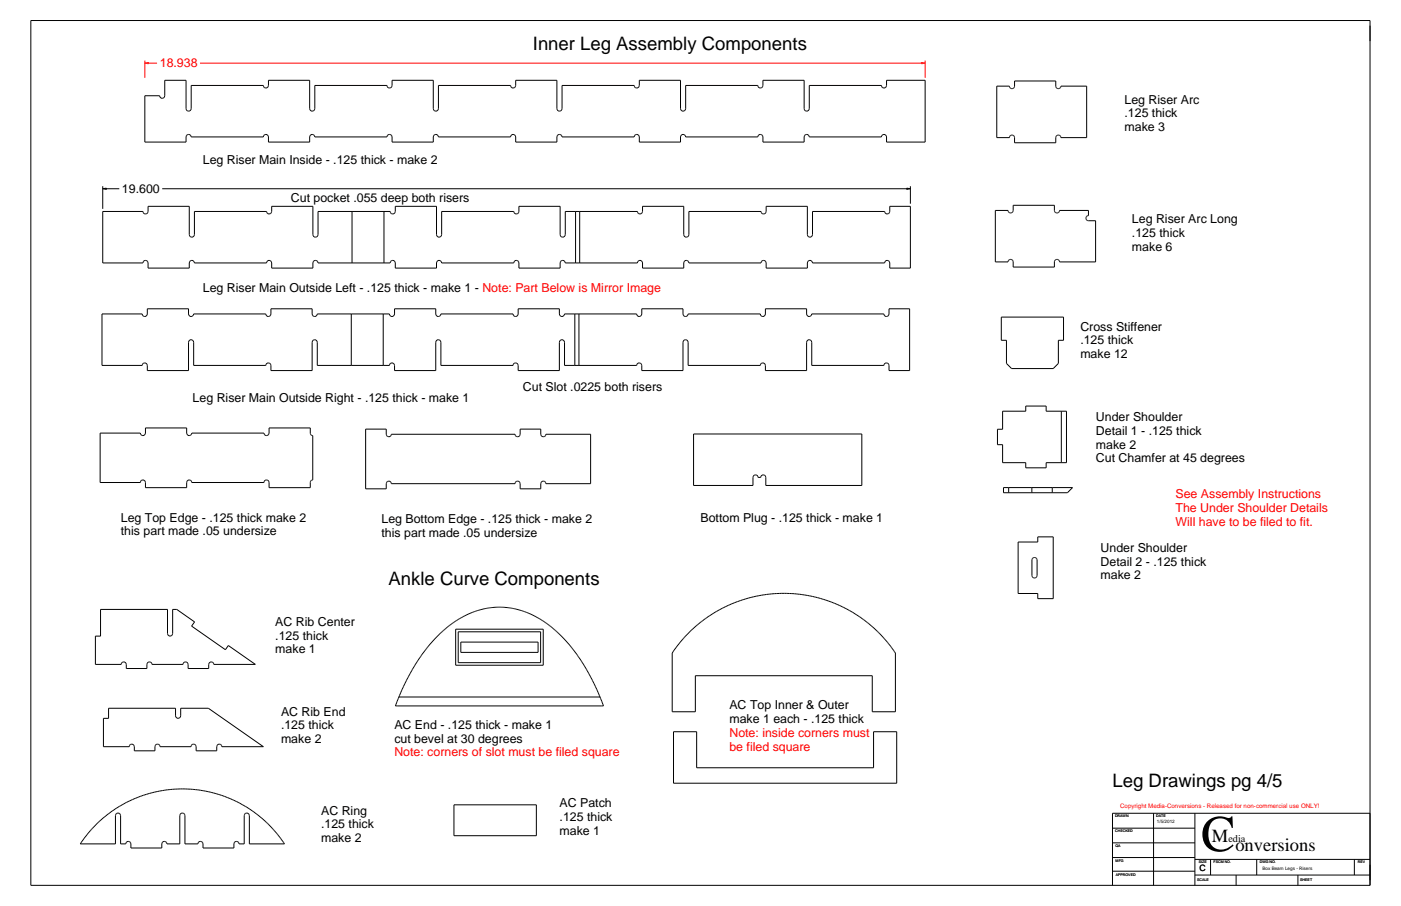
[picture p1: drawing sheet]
<svg xmlns="http://www.w3.org/2000/svg" width="864mm" height="559mm" viewBox="0 0 864 559" stroke-linecap="round" stroke-linejoin="round" font-family="sans-serif">
<defs><g id="words">
<text font-size="31.8" x="740" y="525">C</text>
<g font-size="11.4">
<text x="328" y="31">Inner Leg Assembly Components</text>
<text x="239" y="361">Ankle Curve Components</text>
<text x="686" y="485">Leg Drawings pg 4/5</text>
<text x="747" y="520">M</text>
<text x="761" y="525">onversions</text>
</g>
<g font-size="7.6" fill="#f00">
<text x="99" y="41">18.938</text>
<text x="725" y="307">See Assembly Instructions</text>
<text x="725" y="316">The Under Shoulder Details</text>
<text x="725" y="324">Will have to be filed to fit.</text>
<text x="450" y="455">Note: inside corners must</text>
<text x="243" y="467">Note: corners of slot must be filed square</text>
<text x="450" y="463">be filed square</text>
</g>
<g font-size="7.6">
<text x="693" y="64">Leg Riser Arc</text>
<text x="693" y="72">.125 thick</text>
<text x="693" y="81">make 3</text>
<text x="125" y="101">Leg Riser Main Inside - .125 thick - make 2</text>
<text x="75" y="119">19.600</text>
<text x="179" y="125">Cut pocket .055 deep both risers</text>
<text x="698" y="138">Leg Riser Arc Long</text>
<text x="698" y="146">.125 thick</text>
<text x="698" y="155">make 6</text>
<text x="125" y="180">Leg Riser Main Outside Left - .125 thick - make 1 - Note: Part Below is Mirror Image</text>
<text x="666" y="204">Cross Stiffener</text>
<text x="666" y="212">.125 thick</text>
<text x="666" y="221">make 12</text>
<text x="322" y="241">Cut Slot .0225 both risers</text>
<text x="119" y="248">Leg Riser Main Outside Right - .125 thick - make 1</text>
<text x="676" y="260">Under Shoulder</text>
<text x="676" y="268">Detail 1 - .125 thick</text>
<text x="676" y="277">make 2</text>
<text x="676" y="285">Cut Chamfer at 45 degrees</text>
<text x="75" y="322">Leg Top Edge - .125 thick make 2</text>
<text x="235" y="323">Leg Bottom Edge - .125 thick - make 2</text>
<text x="432" y="322">Bottom Plug - .125 thick - make 1</text>
<text x="75" y="330">this part made .05 undersize</text>
<text x="235" y="331">this part made .05 undersize</text>
<text x="678" y="340">Under Shoulder</text>
<text x="678" y="349">Detail 2 - .125 thick</text>
<text x="678" y="357">make 2</text>
<text x="170" y="386">AC Rib Center</text>
<text x="170" y="395">.125 thick</text>
<text x="170" y="403">make 1</text>
<text x="450" y="438">AC Top Inner &amp; Outer</text>
<text x="173" y="441">AC Rib End</text>
<text x="173" y="450">.125 thick</text>
<text x="243" y="450">AC End - .125 thick - make 1</text>
<text x="450" y="446">make 1 each - .125 thick</text>
<text x="173" y="458">make 2</text>
<text x="243" y="458">cut bevel at 30 degrees</text>
<text x="345" y="498">AC Patch</text>
<text x="198" y="502">AC Ring</text>
<text x="345" y="506">.125 thick</text>
<text x="198" y="511">.125 thick</text>
<text x="345" y="515">make 1</text>
<text x="198" y="519">make 2</text>
</g>
<text font-size="6.3" x="757" y="520">edia</text>
<text font-size="5.4" x="739" y="537">C</text>
<text font-size="3.8" fill="#f00" x="690" y="499">Copyright Media-Conversions - Released for non-commercial use ONLY!</text>
<g font-size="2.8">
<text x="713" y="507">1/5/2012</text>
<text x="778" y="537">Box Beam Legs - Risers</text>
</g>
<g font-size="2.2">
<text x="687" y="504">DRAWN</text>
<text x="713" y="504">DATE</text>
<text x="687" y="513">CHECKED</text>
<text x="688" y="522">QA</text>
<text x="688" y="532">MFG</text>
<text x="739" y="532">SIZE</text>
<text x="748" y="532">FSCM NO.</text>
<text x="777" y="532">DWG NO.</text>
<text x="837" y="532">REV</text>
<text x="688" y="540">APPROVED</text>
<text x="738" y="543">SCALE</text>
<text x="801" y="543">SHEET</text>
</g>
</g></defs>
<path d="M89 59h9a1.6 1.6 0 0 0 2 2 1.6 1.6 0 0 0 2-2v-9h13v17a1.6 1.6 0 0 0 1 2 1.6 1.6 0 0 0 2-2v-14h44a1.6 1.6 0 0 0 2 1 1.6 1.6 0 0 0 1-1v-3h26v17a1.6 1.6 0 0 0 1 2 1.6 1.6 0 0 0 2-2v-14h45a1.6 1.6 0 0 0 1 1 1.6 1.6 0 0 0 2-1v-3h25v17a1.6 1.6 0 0 0 2 2 1.6 1.6 0 0 0 1-2v-14h45a1.6 1.6 0 0 0 1 1 1.6 1.6 0 0 0 2-1v-3h25v17a1.6 1.6 0 0 0 2 2 1.6 1.6 0 0 0 1-2v-14h45a1.6 1.6 0 0 0 1 1 1.6 1.6 0 0 0 2-1v-3h25v17a1.6 1.6 0 0 0 2 2 1.6 1.6 0 0 0 2-2v-14h44a1.6 1.6 0 0 0 2 1 1.6 1.6 0 0 0 1-1v-3h26v17a1.6 1.6 0 0 0 1 2 1.6 1.6 0 0 0 2-2v-14h44a1.6 1.6 0 0 0 2 1 1.6 1.6 0 0 0 1-1v-3h24v38h-24v-4a1.6 1.6 0 0 0-1-1 1.6 1.6 0 0 0-2 1h-44a1.6 1.6 0 0 0-2-1 1.6 1.6 0 0 0-1 1v4h-26v-4a1.6 1.6 0 0 0-1-1 1.6 1.6 0 0 0-2 1h-44a1.6 1.6 0 0 0-2-1 1.6 1.6 0 0 0-2 1v4h-25v-4a1.6 1.6 0 0 0-2-1 1.6 1.6 0 0 0-1 1h-45a1.6 1.6 0 0 0-1-1 1.6 1.6 0 0 0-2 1v4h-25v-4a1.6 1.6 0 0 0-2-1 1.6 1.6 0 0 0-1 1h-45a1.6 1.6 0 0 0-1-1 1.6 1.6 0 0 0-2 1v4h-25v-4a1.6 1.6 0 0 0-2-1 1.6 1.6 0 0 0-1 1h-45a1.6 1.6 0 0 0-2-1 1.6 1.6 0 0 0-1 1v4h-26v-4a1.6 1.6 0 0 0-1-1 1.6 1.6 0 0 0-2 1h-44a1.6 1.6 0 0 0-2-1 1.6 1.6 0 0 0-1 1v4h-26z" fill="none" stroke="#000" stroke-width=".62"/>
<path d="M89 37v11M89 39h3zM92 39h5M123 39h445M568 39h2h-2zM570 37v11" fill="none" stroke="#f00" stroke-width=".62"/>
<g fill="#f00">
<path d="M568 39h2h-2z"/>
<path d="M89 39h3z" fill-rule="evenodd"/>
</g>
<g fill="none" stroke="#000" stroke-width=".62">
<path d="M19 13h826v533h-826zM614 53h8a1.6 1.6 0 0 0 2 2 1.6 1.6 0 0 0 1-2v-3h26v3a1.6 1.6 0 0 0 1 2 1.6 1.6 0 0 0 2-2h16v32h-16a1.6 1.6 0 0 0-2-2 1.6 1.6 0 0 0-1 2v3h-26v-3a1.6 1.6 0 0 0-1-2 1.6 1.6 0 0 0-2 2h-8zM63 115v14M63 116h3v1zM66 116h8M100 116h459M559 116h2l-2 1zM561 115v11M63 130h25a1.6 1.6 0 0 0 2 2 1.6 1.6 0 0 0 1-2v-3h26v18a1.6 1.6 0 0 0 1 1 1.6 1.6 0 0 0 2-1v-15h44a1.6 1.6 0 0 0 2 2 1.6 1.6 0 0 0 1-2v-3h26v18a1.6 1.6 0 0 0 1 1 1.6 1.6 0 0 0 2-1v-15h44a1.6 1.6 0 0 0 2 2 1.6 1.6 0 0 0 2-2v-3h25v18a1.6 1.6 0 0 0 2 1 1.6 1.6 0 0 0 1-1v-15h45a1.6 1.6 0 0 0 1 2 1.6 1.6 0 0 0 2-2v-3h25v18a1.6 1.6 0 0 0 2 1 1.6 1.6 0 0 0 1-1v-15h45a1.6 1.6 0 0 0 1 2 1.6 1.6 0 0 0 2-2v-3h25v18a1.6 1.6 0 0 0 2 1 1.6 1.6 0 0 0 2-1v-15h44a1.6 1.6 0 0 0 2 2 1.6 1.6 0 0 0 1-2v-3h26v18a1.6 1.6 0 0 0 1 1 1.6 1.6 0 0 0 2-1v-15h44a1.6 1.6 0 0 0 2 2 1.6 1.6 0 0 0 1-2v-3h13v38h-13v-3a1.6 1.6 0 0 0-1-1 1.6 1.6 0 0 0-2 1h-44a1.6 1.6 0 0 0-2-1 1.6 1.6 0 0 0-1 1v3h-26v-3a1.6 1.6 0 0 0-1-1 1.6 1.6 0 0 0-2 1h-44a1.6 1.6 0 0 0-2-1 1.6 1.6 0 0 0-2 1v3h-25v-3a1.6 1.6 0 0 0-2-1 1.6 1.6 0 0 0-1 1h-45a1.6 1.6 0 0 0-1-1 1.6 1.6 0 0 0-2 1v3h-25v-3a1.6 1.6 0 0 0-2-1 1.6 1.6 0 0 0-1 1h-45a1.6 1.6 0 0 0-1-1 1.6 1.6 0 0 0-2 1v3h-25v-3a1.6 1.6 0 0 0-2-1 1.6 1.6 0 0 0-2 1h-44a1.6 1.6 0 0 0-2-1 1.6 1.6 0 0 0-1 1v3h-26v-3a1.6 1.6 0 0 0-1-1 1.6 1.6 0 0 0-2 1h-44a1.6 1.6 0 0 0-2-1 1.6 1.6 0 0 0-1 1v3h-26v-3a1.6 1.6 0 0 0-1-1 1.6 1.6 0 0 0-2 1h-25zM217 130v32M237 130v32M355 130v32"/>
<path d="M357 130v32M614 130h7a1.6 1.6 0 0 0 2 1 1.6 1.6 0 0 0 2-1v-3h25v3a1.6 1.6 0 0 0 2 1 1.6 1.6 0 0 0 1-1h18v3a1.6 1.6 0 0 0-2 2 1.6 1.6 0 0 0 2 1h4v26h-22a1.6 1.6 0 0 0-1-2 1.6 1.6 0 0 0-2 2v3h-25v-3a1.6 1.6 0 0 0-2-2 1.6 1.6 0 0 0-2 2h-7zM63 194h25a1.6 1.6 0 0 0 1 1 1.6 1.6 0 0 0 2-1v-4h25v4a1.6 1.6 0 0 0 2 1 1.6 1.6 0 0 0 1-1h45a1.6 1.6 0 0 0 1 1 1.6 1.6 0 0 0 2-1v-4h25v4a1.6 1.6 0 0 0 2 1 1.6 1.6 0 0 0 2-1h44a1.6 1.6 0 0 0 2 1 1.6 1.6 0 0 0 1-1v-4h26v4a1.6 1.6 0 0 0 1 1 1.6 1.6 0 0 0 2-1h44a1.6 1.6 0 0 0 2 1 1.6 1.6 0 0 0 1-1v-4h26v4a1.6 1.6 0 0 0 1 1 1.6 1.6 0 0 0 2-1h44a1.6 1.6 0 0 0 2 1 1.6 1.6 0 0 0 2-1v-4h25v4a1.6 1.6 0 0 0 2 1 1.6 1.6 0 0 0 1-1h45a1.6 1.6 0 0 0 1 1 1.6 1.6 0 0 0 2-1v-4h25v4a1.6 1.6 0 0 0 2 1 1.6 1.6 0 0 0 1-1h45a1.6 1.6 0 0 0 1 1 1.6 1.6 0 0 0 2-1v-4h13v39h-13v-4a1.6 1.6 0 0 0-2-1 1.6 1.6 0 0 0-1 1h-45v-14a1.6 1.6 0 0 0-1-1 1.6 1.6 0 0 0-2 1v18h-25v-4a1.6 1.6 0 0 0-2-1 1.6 1.6 0 0 0-1 1h-45v-14a1.6 1.6 0 0 0-1-1 1.6 1.6 0 0 0-2 1v18h-25v-4a1.6 1.6 0 0 0-2-1 1.6 1.6 0 0 0-2 1h-44v-14a1.6 1.6 0 0 0-2-1 1.6 1.6 0 0 0-1 1v18h-26v-4a1.6 1.6 0 0 0-1-1 1.6 1.6 0 0 0-2 1h-44v-14a1.6 1.6 0 0 0-2-1 1.6 1.6 0 0 0-1 1v18h-26v-4a1.6 1.6 0 0 0-1-1 1.6 1.6 0 0 0-2 1h-44v-14a1.6 1.6 0 0 0-2-1 1.6 1.6 0 0 0-2 1v18h-25v-4a1.6 1.6 0 0 0-2-1 1.6 1.6 0 0 0-1 1h-45v-14a1.6 1.6 0 0 0-1-1 1.6 1.6 0 0 0-2 1v18h-25v-4a1.6 1.6 0 0 0-2-1 1.6 1.6 0 0 0-1 1h-25zM217 194v31M236 194v31M354 194v31M357 194v31M617 196h39v14h-4v14l-3 3h-25l-4-3v-14h-3zM618 254h14v-4h13v4h12v31h-12v4h-13v-4h-14v-11h-3v-9h3zM654 254v31M62 267h24a1.6 1.6 0 0 0 2 2 1.6 1.6 0 0 0 2-2v-3h25v3a1.6 1.6 0 0 0 2 2 1.6 1.6 0 0 0 1-2h45a1.6 1.6 0 0 0 1 2 1.6 1.6 0 0 0 2-2v-3h25v4l2 1v27l-2 1v4h-25v-3a1.6 1.6 0 0 0-2-2 1.6 1.6 0 0 0-1 2h-45a1.6 1.6 0 0 0-1-2 1.6 1.6 0 0 0-2 2v3h-25v-3a1.6 1.6 0 0 0-2-2 1.6 1.6 0 0 0-2 2h-24zM225 265h13v3a1.6 1.6 0 0 0 2 1 1.6 1.6 0 0 0 1-1h76a1.6 1.6 0 0 0 2 1 1.6 1.6 0 0 0 2-1v-3h12v3a1.6 1.6 0 0 0 2 1 1.6 1.6 0 0 0 2-1h27v30h-27a1.6 1.6 0 0 0-2-1 1.6 1.6 0 0 0-2 1v3h-12v-3a1.6 1.6 0 0 0-2-1 1.6 1.6 0 0 0-2 1h-76a1.6 1.6 0 0 0-1-1 1.6 1.6 0 0 0-2 1v3h-13z"/>
<path d="M428 268h103v31h-59v-5a1.6 1.6 0 0 0-2-1 1.6 1.6 0 0 0-1 1h-2a1.6 1.6 0 0 0-1-1 1.6 1.6 0 0 0-2 1v5h-36zM619 301h42l-3 3h-39zM622 301v3M636 301v3M649 301v3M628 334h12v-3h9v38h-9v-3h-12zM637 344a1.6 1.6 0 0 1 1 0 1.6 1.6 0 0 1 1 1v10a1.6 1.6 0 0 1-1 2 1.6 1.6 0 0 1-2-2v-10zM62 376h41v15a1.6 1.6 0 0 0 2 1 1.6 1.6 0 0 0 1-1v-15h3l11 8-2 2 21 15 2-3 16 12h-25a1.6 1.6 0 0 0-2-2 1.6 1.6 0 0 0-1 2v2h-13v-2a1.6 1.6 0 0 0-2-2 1.6 1.6 0 0 0-1 2h-19a1.6 1.6 0 0 0-2-2 1.6 1.6 0 0 0-1 2v2h-13v-2a1.6 1.6 0 0 0-2-2 1.6 1.6 0 0 0-1 2h-16v-18h3zM281 388h54v22h-54zM282 390h51v19h-51zM284 396h48v6h-48zM423 392l3-3a83 83 0 0 1 52-23h4a86 86 0 0 1 23 3 83 83 0 0 1 24 11 83 83 0 0 1 23 23v36h-14v-22h-109v22h-15v-36z"/>
<path d="M67 437h41v4a1.6 1.6 0 0 0 2 2 1.6 1.6 0 0 0 1-2v-4h17l34 24h-25a1.6 1.6 0 0 0-2-2 1.6 1.6 0 0 0-1 2v2h-13v-2a1.6 1.6 0 0 0-2-2 1.6 1.6 0 0 0-1 2h-19a1.6 1.6 0 0 0-2-2 1.6 1.6 0 0 0-1 2v2h-13v-2a1.6 1.6 0 0 0-2-2 1.6 1.6 0 0 0-1 2h-16v-18h3zM246 430h124M246 430l-2 5h128l-2-5M246 430l5-11 5-9 6-9 7-8 7-6 7-5 7-4 8-3a45 45 0 0 1 23 1l7 3 6 4 6 4 8 7 6 7 6 9 5 9 5 11M415 451h14v23h109v-23h15v32h-138zM280 496h51v19h-51zM60 508a76 76 0 0 1 47-21 76 76 0 0 1 40 8l5 3a75 75 0 0 1 18 16l5 6h-21v-17a1.6 1.6 0 0 0-2-2 1.6 1.6 0 0 0-1 2v17h-4a1.6 1.6 0 0 0-1-1 1.6 1.6 0 0 0-2 1v3h-19v-3a1.6 1.6 0 0 0-1-1 1.6 1.6 0 0 0-2 1h-8v-17a1.6 1.6 0 0 0-2-2 1.6 1.6 0 0 0-1 2v17h-8a1.6 1.6 0 0 0-2-1 1.6 1.6 0 0 0-1 1v3h-19v-3a1.6 1.6 0 0 0-2-1 1.6 1.6 0 0 0-1 1h-4v-17a1.6 1.6 0 0 0-1-2 1.6 1.6 0 0 0-2 2v17h-22l5-6zM686 520h51M686 511h51M711 502v44M737 502v44M845 502h-159v44"/>
<path d="M686 529h51M686 537h51M737 540h108M737 530h108M746 530v10M762 540v6M775 530v10M800 540v6M835 530v10"/>
</g>
<g fill="#000">
<path d="M559 116h2l-2 1z"/>
<path d="M63 116h3v1z" fill-rule="evenodd"/>
</g>
<use href="#words"/>
</svg>
